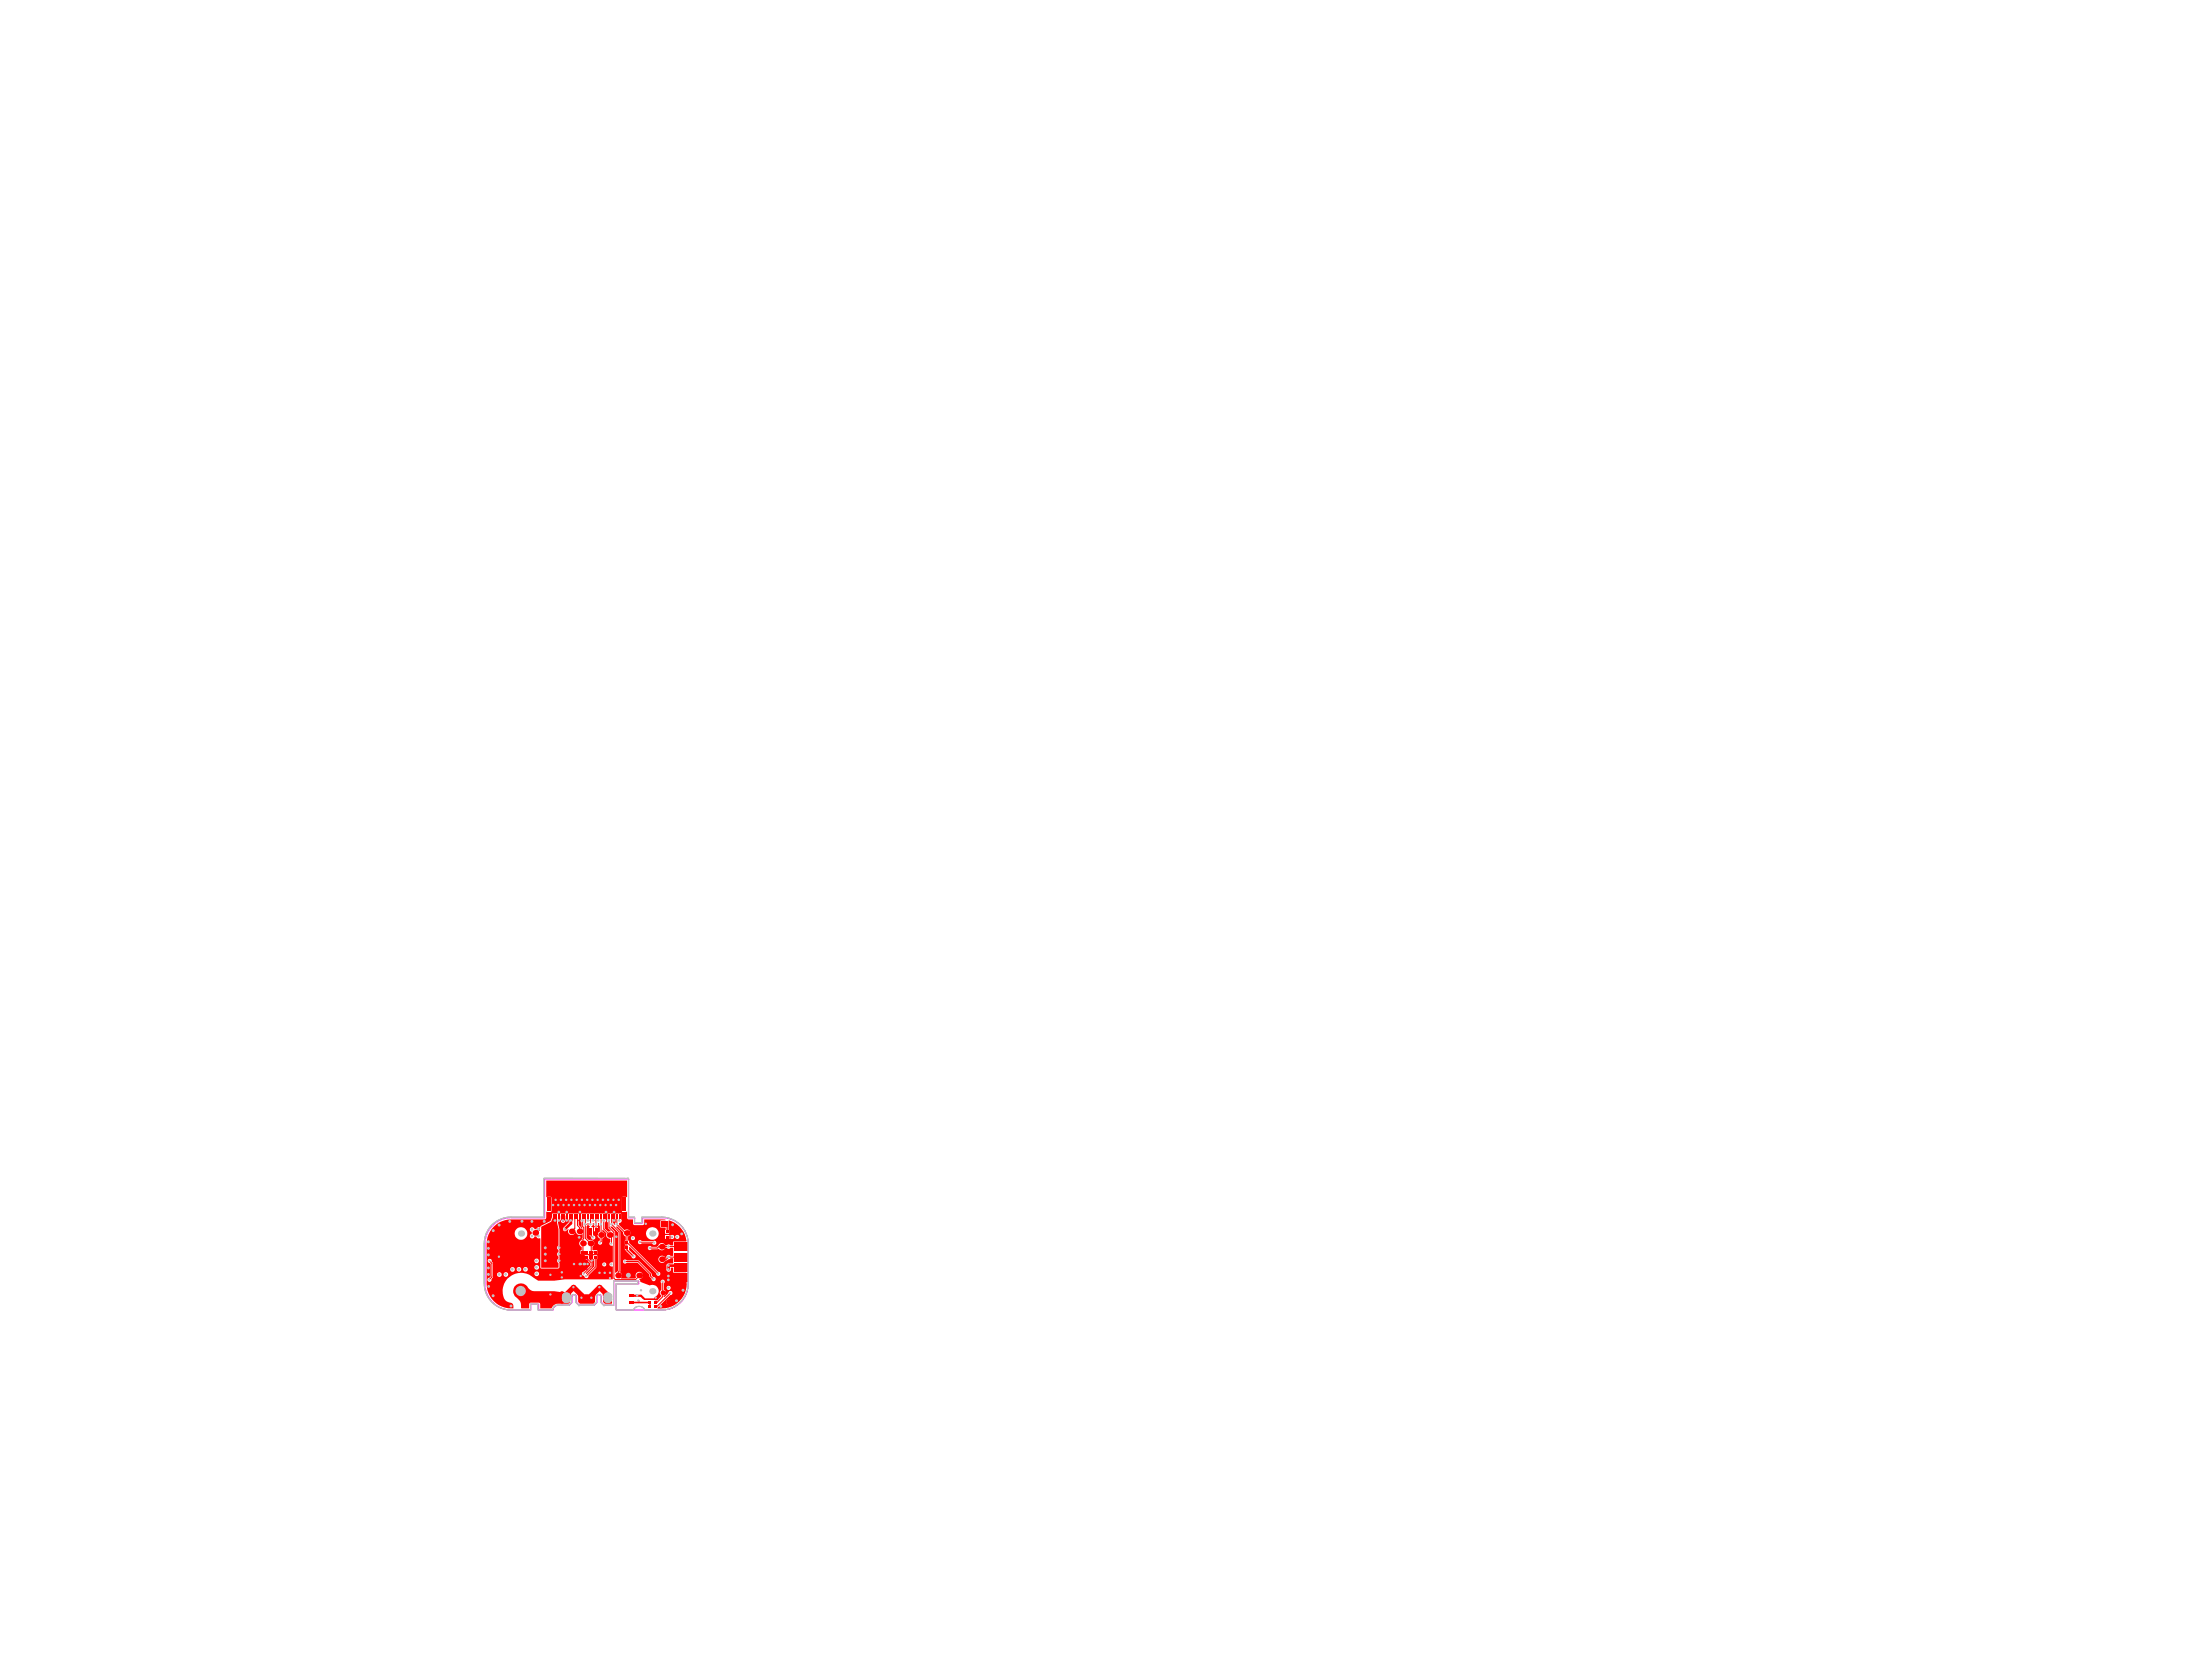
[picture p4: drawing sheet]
<svg xmlns="http://www.w3.org/2000/svg" width="269mm" height="206mm" viewBox="0 0 269 206" stroke-linecap="round" stroke-linejoin="round" font-family="sans-serif">
<path d="M60.4 150.3a3.4 3.4 0 0 1 2.3-1l4.1 .1v-4.8h10.3v4.8h.8v.7h.9v-.7l2.4-.1a3.3 3.3 0 0 1 3.3 3.3v4.9a3.2 3.2 0 0 1-3.3 3.2h-2a.82 .82 0 0 0-1.5 0h-2.1v-3.1l2.7-.1v-.3h-3v3h-1.2l-.4-.4 .1-.7a.26 .26 0 0 0-.3-.3 .26 .26 0 0 0-.3 .3v.7l-.3 .4h-1.9l-.3-.4v-.7a.26 .26 0 0 0-.3-.3 .26 .26 0 0 0-.2 .3v.7l-.4 .4h-1.4a.72 .72 0 0 0-.6 .5h-1.7l-.1-.7h-.9v.7h-2.4a3.2 3.2 0 0 1-3.3-3.2v-4.9a3.2 3.2 0 0 1 1-2.3z" fill="none" stroke="#c0c0c0" stroke-width=".12"/>
<g fill="none" stroke="#f0f" stroke-width=".12">
<path d="M60.6 153.6h1.4v1.3h-1.4zM62.7 152.9h2v2.1h-2zM62.8 149.4a3.2 3.2 0 0 0-3.3 3.2v4.9a3.2 3.2 0 0 0 3.3 3.3M62.8 149.4h4.1v-4.7h10.3v4.7h.7v.7h1v-.7h2.4M70.2 159.1v.7l-.3 .4h-1.4a.64 .64 0 0 0-.6 .5h-1.8v-.7h-.9v.7h-2.4M70.5 158.8l-.2 .1-.1 .2M70.5 158.8l.1 .1 .2 .2M70.5 158.8a.28 .28 0 0 1 .3 .3M70.7 154.4h1.4v1.4h-1.4zM70.8 159.1v.7l.3 .4h1.8l.4-.4-.1-.7M73.5 158.8l.2 .1 .1 .2M73.5 158.8l-.1 .1-.2 .2"/>
<path d="M73.5 158.8l-.2 .1-.1 .2M73.5 158.8a.28 .28 0 0 1 .3 .3M73.8 159.1v.7l.4 .4h1.1v-3h3.1v.3h-2.7v3.2h5.6M81.3 149.4a3.2 3.2 0 0 1 3.2 3.2v4.9a3.2 3.2 0 0 1-3.2 3.3"/>
<circle cx="61.4" cy="154.4" r=".26"/>
<circle cx="71.3" cy="154.9" r=".26"/>
</g>
<g fill="#f00">
<path d="M74.9 150.5h.2l.8 .7v4.7l-.3 .3-.1-.1v-4.9z"/>
<path d="M74 158.8h1.1v1.2h-.9l-.2-.2z"/>
<path d="M70.9 158.8h2.2l-.1 1-.2 .2h-1.6l-.2-.2z"/>
<path d="M63.2 157.9a.98 .98 0 0 1 1.6 .1 .95 .95 0 0 0 .8 .4h2.4l2.1 .3-.1 .4v.7l-.2 .2h-1.3a.85 .85 0 0 0-.8 .5h-1.4v-.5l-.2-.2-1 .1-.1 .1v.5h-1a1.49 1.49 0 0 0-.8-1.5 1.05 1.05 0 0 1 0-1.1z"/>
<path d="M66.4 150.5l1.3-.6 .2-.6h.5v.8l.2 .7v2a.28 .28 0 0 0-.2 .3 .28 .28 0 0 0 .2 .3v.2a.28 .28 0 0 0-.2 .3 .28 .28 0 0 0 .2 .3v.2a.28 .28 0 0 0-.2 .3 .28 .28 0 0 0 .2 .3l-.1 .6h-2.1z"/>
<path d="M60.6 150.5a3 3 0 0 1 2.2-.9h4.1h.1l.1-.9h.5l.1-.1v-1.7h-.1h-.5v-2h9.9v2h-.6l-.1 1.7 .1 .1h.6v.8l.2 .1h.5l.1 .7h1.1l.2-.2v-.5h2.5l.1 .1h-.6v.9h.6l-.1 .8h.5v-1.6a2.48 2.48 0 0 1 1.8 1.3l.3 .8v.4h-1.6v.5h-.3l-.2-.1-.3 .1h-.2a.47 .47 0 0 0-.4-.3 .47 .47 0 0 0-.4 .4l-.2 .1h-.6a.25 .25 0 0 0-.4 0 .25 .25 0 0 0 0 .3 .25 .25 0 0 0 .4 0l.9-.1a.45 .45 0 0 0 .8-.1l.4 .1 .2-.1h.3v1h-.3a.27 .27 0 0 0-.3-.1 .27 .27 0 0 0-.2 .3l-.1 .1a.45 .45 0 0 0-.7-.3 .45 .45 0 0 0 0 .8 .45 .45 0 0 0 .7-.2l.2-.1 .4-.2h.3v.6h-.5l-.2 .1-.1 .6a.28 .28 0 0 0 .3 .4 .28 .28 0 0 0 .2-.4v-.2h.3v.7h1.6l.1 1.3a2.98 2.98 0 0 1-2.2 2.9l-.9 .2h-.5v-.1l1.6-1.6a.26 .26 0 0 0 .3-.3 .26 .26 0 0 0-.3-.2 .26 .26 0 0 0-.3 .3l-.4 .5-.1-.2a.38 .38 0 0 0 .3-.4 .38 .38 0 0 0-.3-.3v-.8a.26 .26 0 0 0 0-.4 .26 .26 0 0 0-.3 0 .26 .26 0 0 0 0 .4v.8l-.1 .1a.37 .37 0 0 0 .1 .6l-.5 .6-.4-.1v-.3a.77 .77 0 0 0 .5-1.1 .77 .77 0 0 0-1-.4l-1.2-.4-.1-.3a.44 .44 0 0 0 .4-.6 .44 .44 0 0 0-.6-.3 .44 .44 0 0 0-.2 .6l-.2 .2h-1.7v-.1l.1-.2v-.2l-.2-.3v-5l-.5-.5 .1-.1h.1l.7 .7 .1 .3 .2 .2-.1 1 .4 .1h-.1h-.3v.5l.8 .9a.25 .25 0 0 0 .3 .2 .25 .25 0 0 0 .2-.2 .25 .25 0 0 0-.2-.3l-.6-.5v-.4h.1l3.2 3.3a.26 .26 0 0 0 .3 .3 .26 .26 0 0 0 .3-.3 .26 .26 0 0 0-.3-.2l-3.6-3.6v-.3h-.1v-.5a.45 .45 0 0 0 .2-.6 .45 .45 0 0 0-.6-.1l-.7-.7v-.2a.33 .33 0 0 0 .2-.5v-.7h-.7l.1 1.1-.2 .3-.2-.3 .1-1.1h-.7v.7l-.1 .2 .1 .2v.7l.4 .3-.1 .1h-.2l-.5-.3v-.8l.2-.2-.1-.2v-.7h-3v.7l-.1 .2 .2 .2v.8l-.4-.5 .1-1.4h-1.4v.7l.1 .4-.6 .6a.25 .25 0 0 0 0 .4 .25 .25 0 0 0 .3 0l.2-.2 .1 .1a.45 .45 0 0 0 .2 .6 .45 .45 0 0 0 .6-.4l.1 .1a.46 .46 0 0 0 .7 .2l.1 .1v.4l-.1 .3a.43 .43 0 0 0-.3 .4 .43 .43 0 0 0 .3 .4v.4h-.1v.5h2v-.5h-.6v-.4l.1-.1a.45 .45 0 0 0 .1-.6 .45 .45 0 0 0-.6-.1l-.3-.3v-1.4l.1-.2v-.2h.1l.1 .3 .1 .1-.1 .1v1h.1l.2 .3a.25 .25 0 0 0 .2 .2 .25 .25 0 0 0 .3-.2 .25 .25 0 0 0-.3-.3v-1h-.2l.2-.3v-.2h.1v.2l.1 .2v.1h-.1v.5h.5v-.5h-.1v-.2l.1-.3h.1l.1 .4v.6a.44 .44 0 0 0-.3 .4 .44 .44 0 0 0 .3 .5v.2a.26 .26 0 0 0-.2 .4 .26 .26 0 0 0 .3 .1 .26 .26 0 0 0 .2-.3 .61 .61 0 0 1 .3-.6v-.4l-.3-.3v-.2h.1l.5 .4a.49 .49 0 0 0 .4 .7l-.1 .7 .2 .1 .2 .1v2a.26 .26 0 0 0-.4 .2 .26 .26 0 0 0 .4 .3v1.6h-5.9l-1.3 .1h-1.9l-.6-.3a2.23 2.23 0 0 0-3-.1 2.23 2.23 0 0 0-.4 2.9l.7 .3a.54 .54 0 0 1 .2 .6 3 3 0 0 1-3.3-3l.1-5.3a2.95 2.95 0 0 1 .8-1.7zM68.7 148.9l.1 .7a.42 .42 0 0 0 .4 .4l.3-.4v-.7zM65.1 150.7l-.1 .2 .1 .2a.2 .2 0 0 1 .2 .2 .2 .2 0 0 1-.2 .2 .29 .29 0 0 0 .1 .4 .29 .29 0 0 0 .4-.2h.2a.38 .38 0 0 0 .5 .3l.1 3.6 2.1 .1 .2-.2-.1-.6a.24 .24 0 0 1-.1-.2 .24 .24 0 0 1 .2-.3v-.3a.24 .24 0 0 1-.2-.2 .24 .24 0 0 1 .2-.3v-.2a.28 .28 0 0 1-.2-.3 .28 .28 0 0 1 .2-.3v-2l-.2-1v-.9h-.7v.4l-.2 .5-1.2 .6-.1 .2h-.3a.31 .31 0 0 1-.3 .2 .31 .31 0 0 1-.3-.2zM81.6 151.5v.5h.7a.25 .25 0 0 0 .4 0 .25 .25 0 0 0 0-.4 .25 .25 0 0 0-.4 0zM82.9 151.8a.25 .25 0 0 0 .5 0 .25 .25 0 0 0-.5 0zM79.3 151.4a.8 .8 0 0 0 1.6 0 .8 .8 0 0 0-1.6 0zM63.2 151.4a.78 .78 0 0 0 1.5 0 .78 .78 0 0 0-1.5 0zM77.4 151.9a.3 .3 0 0 0 .6 0 .3 .3 0 0 0-.6 0zM78.4 152.2a.25 .25 0 0 0 0 .4 .25 .25 0 0 0 .4 0h1.3a.25 .25 0 0 0 .3 .1 .25 .25 0 0 0 .1-.3 .25 .25 0 0 0-.3-.1h-1.4l-.2-.1zM65.6 154.7a.3 .3 0 0 0 .6 0 .3 .3 0 0 0-.6 0zM73.9 155.2a.26 .26 0 0 0 .5 0 .26 .26 0 0 0-.5 0zM65.6 155.5a.3 .3 0 0 0 .6 0 .3 .3 0 0 0-.6 0zM64.2 155.8a.3 .3 0 0 0 .6 0 .3 .3 0 0 0-.6 0zM63.4 155.8a.3 .3 0 0 0 .6 0 .3 .3 0 0 0-.6 0zM62.6 155.8a.3 .3 0 0 0 .6 0 .3 .3 0 0 0-.6 0zM71.8 154v.5h.1l.5 .5v.3l-.7 .7a.28 .28 0 0 0-.3 .3 .28 .28 0 0 0 .3 .3 .26 .26 0 0 0 .3 .2 .26 .26 0 0 0 .2-.3l1-1v-1h.1v-.5h-.5v.5h.1v.9l-.9 .9-.1-.1 .8-.8v-.5l-.4-.4v-.5zM65.6 156.3a.3 .3 0 0 0 .6 0 .3 .3 0 0 0-.6 0zM61.8 156.4a.3 .3 0 0 0 .6 0 .3 .3 0 0 0-.6 0zM61 156.4a.3 .3 0 0 0 .6 0 .3 .3 0 0 0-.6 0zM59.9 154.5v.3l.3 .3v1.5l-.1 .2a.25 .25 0 0 0-.3 .3 .25 .25 0 0 0 .3 .2 .25 .25 0 0 0 .2-.3l.2-.2v-1.8l-.1-.2-.1-.3h-.2zM76.5 154.6a.26 .26 0 0 0 .1 .4 .26 .26 0 0 0 .3-.1h1.4l1.4 1.5v.2l.3 .3a.25 .25 0 0 0 .2 .3 .25 .25 0 0 0 .3-.3 .25 .25 0 0 0-.3-.2l-.2-.2-.1-.3-1.5-1.5h-1.5l-.2-.2zM81.8 158a.26 .26 0 0 0 .5 0 .26 .26 0 0 0-.5 0z"/>
</g>
<g fill="none" stroke="#f00" stroke-width=".12">
<path d="M60.1 154.7l.3 .3v1.7l-.3 .3M70.6 149.3v1.4l-.4 .4M70.9 149.8h.1M70.9 149.3v1.1l.2 .2v.5M71.5 149.3v1.2l.2 .1-.1 3M71.5 153.6h.5M71.9 150.2h.1M71.9 149.3v2.6l.7 .8v.9h.5M72 154.3v.1l.6 .5v.5l-.9 .9M72.2 149.8h.1M72.2 149.3v.5M72.5 149.3v.9"/>
<path d="M72.5 150.8v.8l.3 .3M72.8 149.8h.1M72.8 149.3v.5M73.1 154.3v1.2l-1.1 1.1M73.1 149.3l.1 1.5M73.2 150.2h-.1M73.8 151.5h.1M73.8 149.3v3.1l-.1 .1M74.1 149.3v1.5l1 1v.8M74.7 149.3v1.3l.7 .6v5.7l.1 .1h2.5l.5-.4M75.1 149.3v.9l.9 .9v4.9l-.1 .1v.4M75.7 149.3v.9l1.2 1.3"/>
<path d="M76 149.3v.5M76.7 154.8h1.6l1.5 1.5v.3l.4 .4M77 151.5v1l3.8 3.8M78.6 152.4h1.6l.1 .1M83.5 153h-2.6l-.2 .1h-.9M83.5 154.3h-1.4l-.3 .2h-.5"/>
</g>
<path d="M66.1 150.9h.1M66.1 150.9l-.4 .4M69 149.2v.3M69.1 149.3v.5M69.2 149.2v.3M69.2 149.5l-.1 .1-.1-.1M70.1 149.8v.3l-.8 .7M83.3 155.3h-1.2v.5" fill="none" stroke="#f00" stroke-width=".33"/>
<path d="M68 149.3v.3l.1 .2 .2-.2v-.3M68.6 148.7v1.1M69.6 148.7v1.1M69.9 149.3v.3l.2 .2 .1-.2v-.3M71.2 148.7v.6M73.5 149.3v.5M74.4 148.7v.6M75.4 148.7v1.1M81.4 157.3v1.8l-.8 .7h-.2M82.3 158.7l-1.7 1.6h-.2M83.3 155.3l.2 .2" fill="none" stroke="#f00" stroke-width=".13"/>
<path d="M70.1 149.8h.1M77 153.1v.3l.8 .8M77.5 159.8h.1M79.3 150.2h.7M79.8 159.8v.5M81.9 150.2v1M82.1 157.1h1.4M82.1 156.6h1.4M82.5 151.8h-.6" fill="none" stroke="#f00" stroke-width=".16"/>
<path d="M77.6 159.8h2.2M78.4 159.6v.2M80.5 159.3l-.1 .1h-1.3l-.1-.1" fill="none" stroke="#f00" stroke-width=".2"/>
<path d="M69 158.7v.9M69.5 159.2v-.3l.9-.9 1 .9v.4M74.6 159.2v-.3l-1-.9-1 .9v.4" fill="none" stroke="#f00" stroke-width=".64"/>
<path d="M77.5 159h1.2l.3 .3" fill="none" stroke="#f00" stroke-width=".26"/>
<g fill="#f00">
<path d="M67.2 146.9h.4v1.7h-.4z" fill-rule="evenodd"/>
<path d="M76.4 146.9h.4v1.7h-.4z" fill-rule="evenodd"/>
</g>
<circle cx="64" cy="158.4" r=".7" fill="none" stroke="#f00" stroke-width=".33"/>
<g fill="#c0c0c0">
<circle cx="61.2" cy="154.2" r=".14"/>
<circle cx="71.1" cy="151.8" r=".17"/>
<circle cx="72.1" cy="155.1" r=".15"/>
<circle cx="71.6" cy="156.3" r=".15"/>
<circle cx="72" cy="156.6" r=".14"/>
<circle cx="78.4" cy="159.6" r=".15"/>
<circle cx="78.7" cy="158.3" r=".15"/>
<circle cx="78.2" cy="159" r=".15"/>
<circle cx="64.1" cy="149.9" r=".18"/>
<circle cx="62.6" cy="149.9" r=".18"/>
<circle cx="61.3" cy="150.3" r=".18"/>
<circle cx="80.2" cy="156.9" r=".15"/>
<circle cx="80.5" cy="159.2" r=".14"/>
<circle cx="73.6" cy="156.2" r=".15"/>
<circle cx="74.1" cy="155.1" r=".15"/>
<circle cx="71.8" cy="150.2" r=".16"/>
<circle cx="70" cy="149.8" r=".16"/>
<circle cx="69.6" cy="149.8" r=".16"/>
<circle cx="73.1" cy="150.2" r=".16"/>
<circle cx="73.4" cy="149.8" r=".16"/>
<circle cx="74.1" cy="149.8" r=".16"/>
<circle cx="72.8" cy="149.8" r=".16"/>
<circle cx="72.5" cy="150.2" r=".16"/>
<circle cx="71.5" cy="149.8" r=".16"/>
<circle cx="72.1" cy="149.8" r=".16"/>
<circle cx="73.8" cy="150.2" r=".16"/>
<circle cx="69.3" cy="150.8" r=".14"/>
<circle cx="69.1" cy="149.8" r=".16"/>
<circle cx="68.6" cy="149.8" r=".16"/>
<circle cx="68.1" cy="149.8" r=".16"/>
<circle cx="82.1" cy="159.8" r=".31"/>
<circle cx="61.4" cy="159.8" r=".18"/>
<circle cx="60.5" cy="151" r=".18"/>
<circle cx="78.5" cy="152.4" r=".14"/>
<circle cx="76.7" cy="154.8" r=".15"/>
<circle cx="60" cy="157" r=".14"/>
<circle cx="60.1" cy="154.7" r=".14"/>
<circle cx="59.9" cy="156.4" r=".18"/>
<circle cx="59.9" cy="155.6" r=".17"/>
<circle cx="62.1" cy="156.4" r=".17"/>
<circle cx="63.7" cy="155.7" r=".18"/>
<circle cx="62.9" cy="155.7" r=".18"/>
<circle cx="64.5" cy="155.7" r=".18"/>
<circle cx="65.3" cy="150.9" r=".18"/>
<circle cx="65.3" cy="151.7" r=".17"/>
<circle cx="68.6" cy="153.9" r=".18"/>
<circle cx="68.6" cy="153.1" r=".18"/>
<circle cx="68.6" cy="154.7" r=".18"/>
<circle cx="67.6" cy="158.8" r=".14"/>
<circle cx="82" cy="156.6" r=".16"/>
<circle cx="82" cy="155.3" r=".16"/>
<circle cx="71.2" cy="148.7" r=".16"/>
<circle cx="74.7" cy="149.8" r=".17"/>
<circle cx="75" cy="150.2" r=".16"/>
<circle cx="75.4" cy="149.8" r=".16"/>
<circle cx="74.4" cy="148.7" r=".16"/>
<circle cx="69.6" cy="148.7" r=".16"/>
<circle cx="68.6" cy="148.7" r=".16"/>
<circle cx="75.4" cy="148.7" r=".16"/>
<circle cx="74.2" cy="156.2" r=".15"/>
<circle cx="74.9" cy="156.2" r=".14"/>
<circle cx="66.9" cy="153.9" r=".18"/>
<circle cx="74.9" cy="156.8" r=".14"/>
<circle cx="63.9" cy="158.4" r=".63"/>
<circle cx="75" cy="155.1" r=".15"/>
<circle cx="82" cy="154.2" r=".16"/>
<circle cx="82" cy="155.8" r=".16"/>
<circle cx="82" cy="157" r=".16"/>
<circle cx="82" cy="152.9" r=".16"/>
<circle cx="80.8" cy="156.3" r=".15"/>
<circle cx="76" cy="149.8" r=".16"/>
<circle cx="75.7" cy="150.2" r=".16"/>
<circle cx="59.9" cy="153.2" r=".18"/>
<circle cx="59.9" cy="154" r=".18"/>
<circle cx="59.9" cy="152.4" r=".18"/>
<circle cx="75.7" cy="151.8" r=".16"/>
<circle cx="75" cy="152.6" r=".14"/>
<circle cx="77.1" cy="156.5" r=".3"/>
<circle cx="78.4" cy="156.5" r=".3"/>
<circle cx="75.9" cy="156.5" r=".31"/>
<circle cx="77.7" cy="154.2" r=".15"/>
<circle cx="77.7" cy="151.9" r=".14"/>
<circle cx="66.1" cy="151.7" r=".17"/>
<circle cx="66.1" cy="150.9" r=".18"/>
<circle cx="65.8" cy="155.5" r=".18"/>
<circle cx="65.8" cy="154.7" r=".18"/>
<circle cx="65.9" cy="156.3" r=".18"/>
<circle cx="81.3" cy="157.3" r=".15"/>
<circle cx="79.7" cy="153.1" r=".15"/>
<circle cx="80.3" cy="152.5" r=".14"/>
<circle cx="61.3" cy="156.4" r=".18"/>
<circle cx="79.3" cy="150.2" r=".15"/>
<circle cx="82.5" cy="151.8" r=".14"/>
<circle cx="83.1" cy="151.8" r=".15"/>
<circle cx="82" cy="158" r=".15"/>
<circle cx="82.3" cy="158.6" r=".14"/>
<circle cx="72.6" cy="159.2" r=".15"/>
<circle cx="67.6" cy="156.4" r=".15"/>
<circle cx="71.4" cy="159.2" r=".14"/>
<circle cx="73.6" cy="157.9" r=".15"/>
<circle cx="70.4" cy="158" r=".14"/>
<circle cx="73.6" cy="152.5" r=".14"/>
<circle cx="72.8" cy="151.8" r=".15"/>
<circle cx="66.9" cy="154.7" r=".18"/>
<circle cx="66.9" cy="153.1" r=".18"/>
<circle cx="72.7" cy="154.7" r=".14"/>
<circle cx="69" cy="156.7" r=".14"/>
<circle cx="71.3" cy="156.6" r=".14"/>
<circle cx="60" cy="157.9" r=".18"/>
<circle cx="60.5" cy="159" r=".18"/>
<circle cx="65.3" cy="149.9" r=".18"/>
<circle cx="66.8" cy="149.9" r=".18"/>
<circle cx="62.7" cy="160.3" r=".18"/>
<circle cx="82.6" cy="150.3" r=".18"/>
<circle cx="83.7" cy="151.4" r=".18"/>
<circle cx="83.8" cy="158.3" r=".18"/>
<circle cx="83" cy="159.6" r=".18"/>
<circle cx="81.1" cy="160.3" r=".18"/>
<circle cx="69" cy="156.1" r=".15"/>
<circle cx="70.5" cy="155.1" r=".15"/>
<circle cx="67.9" cy="147.9" r=".15"/>
<circle cx="68.2" cy="147.2" r=".14"/>
<circle cx="68.5" cy="147.9" r=".15"/>
<circle cx="68.9" cy="147.2" r=".15"/>
<circle cx="69.2" cy="147.9" r=".14"/>
<circle cx="69.5" cy="147.2" r=".15"/>
<circle cx="69.8" cy="147.9" r=".15"/>
<circle cx="70.1" cy="147.2" r=".14"/>
<circle cx="70.5" cy="147.9" r=".15"/>
<circle cx="70.8" cy="147.2" r=".15"/>
<circle cx="71.1" cy="147.9" r=".15"/>
<circle cx="71.4" cy="147.2" r=".14"/>
<circle cx="71.8" cy="147.9" r=".15"/>
<circle cx="72.1" cy="147.2" r=".15"/>
<circle cx="72.4" cy="147.9" r=".14"/>
<circle cx="72.7" cy="147.2" r=".15"/>
<circle cx="73" cy="147.9" r=".15"/>
<circle cx="73.4" cy="147.2" r=".14"/>
<circle cx="73.7" cy="147.9" r=".15"/>
<circle cx="74" cy="147.2" r=".15"/>
<circle cx="74.3" cy="147.9" r=".14"/>
<circle cx="74.7" cy="147.2" r=".15"/>
<circle cx="75" cy="147.9" r=".15"/>
<circle cx="75.3" cy="147.2" r=".14"/>
<circle cx="75.6" cy="147.9" r=".15"/>
<circle cx="75.9" cy="147.2" r=".15"/>
<circle cx="71.7" cy="155.1" r=".16"/>
<circle cx="71.2" cy="155.1" r=".16"/>
<circle cx="64" cy="151.4" r=".38"/>
<circle cx="69.5" cy="159.4" r=".48"/>
<circle cx="69.5" cy="159.1" r=".48"/>
<circle cx="74.6" cy="159.1" r=".48"/>
<circle cx="74.6" cy="159.4" r=".48"/>
<circle cx="80.1" cy="158.4" r=".38"/>
<circle cx="80.1" cy="151.4" r=".38"/>
</g>
<g fill="#c0c0c0">
<path d="M69 159.1l.5-.5 .4 .5v.3l-.4 .5-.5-.5z" fill-rule="evenodd"/>
<path d="M74.1 159.1l.5-.5 .4 .5v.3l-.4 .5-.5-.5z" fill-rule="evenodd"/>
</g>
<g fill="#f00">
<path d="M67.9 149h.2v.5h-.2z" fill-rule="evenodd"/>
<path d="M69.2 149h.2v.5h-.2z" fill-rule="evenodd"/>
<path d="M68.8 149h.3v.5h-.3z" fill-rule="evenodd"/>
<path d="M68.5 149h.2v.5h-.2z" fill-rule="evenodd"/>
<path d="M70.4 149h.3v.5h-.3z" fill-rule="evenodd"/>
<path d="M70.1 149h.3v.5h-.3z" fill-rule="evenodd"/>
<path d="M69.8 149h.2v.5h-.2z" fill-rule="evenodd"/>
<path d="M71.3 154.1h.4v.3h-.4z" fill-rule="evenodd"/>
<path d="M71.3 153.5h.4v.3h-.4z" fill-rule="evenodd"/>
<path d="M71.7 149h.3v.5h-.3z" fill-rule="evenodd"/>
<path d="M71.4 149h.2v.5h-.2z" fill-rule="evenodd"/>
<path d="M71.1 149h.2v.5h-.2z" fill-rule="evenodd"/>
<path d="M72.4 154.1h.4v.3h-.4z" fill-rule="evenodd"/>
<path d="M72.9 154.1h.3v.3h-.3z" fill-rule="evenodd"/>
<path d="M72.4 153.5h.4v.3h-.4z" fill-rule="evenodd"/>
<path d="M72.9 153.5h.3v.3h-.3z" fill-rule="evenodd"/>
<path d="M73 150.7h.3v.3h-.3z" fill-rule="evenodd"/>
<path d="M72.4 150.7h.3v.3h-.3z" fill-rule="evenodd"/>
<path d="M73 149h.3v.5h-.3z" fill-rule="evenodd"/>
<path d="M72.7 149h.2v.5h-.2z" fill-rule="evenodd"/>
<path d="M72.4 149h.2v.5h-.2z" fill-rule="evenodd"/>
<path d="M74.3 149h.2v.5h-.2z" fill-rule="evenodd"/>
<path d="M74 149h.2v.5h-.2z" fill-rule="evenodd"/>
<path d="M73.7 149h.2v.5h-.2z" fill-rule="evenodd"/>
<path d="M75.6 149h.2v.5h-.2z" fill-rule="evenodd"/>
<path d="M75.3 149h.2v.5h-.2z" fill-rule="evenodd"/>
<path d="M75 149h.2v.5h-.2z" fill-rule="evenodd"/>
<path d="M76.8 152.9h.3v.3h-.3z" fill-rule="evenodd"/>
<path d="M76.8 152.3h.3v.3h-.3z" fill-rule="evenodd"/>
<path d="M80.3 159.7h.2v.3h-.2z" fill-rule="evenodd"/>
<path d="M81.7 151.6h.4v.3h-.4z" fill-rule="evenodd"/>
<path d="M81.7 151h.4v.3h-.4z" fill-rule="evenodd"/>
<path d="M72.4 151.1h.3v.4h-.3z" fill-rule="evenodd"/>
<path d="M73 151.1h.3v.4h-.3z" fill-rule="evenodd"/>
<path d="M80.3 160.2h.2v.3h-.2z" fill-rule="evenodd"/>
<path d="M71.9 154.1h.3v.3h-.3z" fill-rule="evenodd"/>
<path d="M69.4 154.1h.8v1h-.8z" fill-rule="evenodd"/>
<path d="M71.9 153.5h.3v.3h-.3z" fill-rule="evenodd"/>
<path d="M69.4 152.7h.8v1.1h-.8z" fill-rule="evenodd"/>
<path d="M72.1 149h.2v.5h-.2z" fill-rule="evenodd"/>
<path d="M70.8 149h.2v.5h-.2z" fill-rule="evenodd"/>
<path d="M69.5 149h.2v.5h-.2z" fill-rule="evenodd"/>
<path d="M68.2 149h.2v.5h-.2z" fill-rule="evenodd"/>
<path d="M77.2 159.7h.6v.2h-.6z" fill-rule="evenodd"/>
<path d="M77.2 158.9h.6v.2h-.6z" fill-rule="evenodd"/>
<path d="M75.9 149h.3v.5h-.3z" fill-rule="evenodd"/>
<path d="M74.6 149h.3v.5h-.3z" fill-rule="evenodd"/>
<path d="M73.3 149h.3v.5h-.3z" fill-rule="evenodd"/>
<path d="M79.6 159.7h.3v.3h-.3z" fill-rule="evenodd"/>
<path d="M79.6 160.2h.3v.3h-.3z" fill-rule="evenodd"/>
<path d="M81.2 149.8h.8v.7h-.8z" fill-rule="evenodd"/>
<path d="M79.6 149.8h.9v.7h-.9z" fill-rule="evenodd"/>
<path d="M67.4 154.1h.8v1h-.8z" fill-rule="evenodd"/>
<path d="M67.4 152.7h.8v1.1h-.8z" fill-rule="evenodd"/>
<path d="M82.7 155h1.6v1.1h-1.6z" fill-rule="evenodd"/>
<path d="M82.7 153.7h1.6v1.1h-1.6z" fill-rule="evenodd"/>
<path d="M82.7 152.4h1.6v1.1h-1.6z" fill-rule="evenodd"/>
<path d="M82.7 156.3h1.6v1h-1.6z" fill-rule="evenodd"/>
</g>
<g fill="#f00">
<circle cx="82.1" cy="159.8" r=".35"/>
<circle cx="70.2" cy="151.1" r=".35"/>
<circle cx="71.6" cy="152.6" r=".35"/>
<circle cx="72.5" cy="152.6" r=".35"/>
<circle cx="61.5" cy="159.8" r=".35"/>
<circle cx="67" cy="152.3" r=".35"/>
<circle cx="81.4" cy="158.6" r=".29"/>
<circle cx="81.3" cy="154.5" r=".35"/>
<circle cx="65.7" cy="151.3" r=".35"/>
<circle cx="71.1" cy="151.1" r=".35"/>
<circle cx="75.9" cy="156.5" r=".35"/>
<circle cx="76.9" cy="151.3" r=".35"/>
<circle cx="74.8" cy="151.5" r=".35"/>
<circle cx="73.8" cy="151.5" r=".35"/>
<circle cx="81.2" cy="153" r=".35"/>
<circle cx="78.5" cy="156.5" r=".35"/>
</g>
<path d="M60.4 150.3a3.4 3.4 0 0 1 2.3-1l4.1 .1v-4.8h10.3v4.8h.8v.7h.9v-.7l2.4-.1a3.3 3.3 0 0 1 3.3 3.3v4.9a3.2 3.2 0 0 1-3.3 3.2h-2a.82 .82 0 0 0-1.5 0h-2.1v-3.1l2.7-.1v-.3h-3v3h-1.2l-.4-.4 .1-.7a.26 .26 0 0 0-.3-.3 .26 .26 0 0 0-.3 .3v.7l-.3 .4h-1.9l-.3-.4v-.7a.26 .26 0 0 0-.3-.3 .26 .26 0 0 0-.2 .3v.7l-.4 .4h-1.4a.72 .72 0 0 0-.6 .5h-1.7l-.1-.7h-.9v.7h-2.4a3.2 3.2 0 0 1-3.3-3.2v-4.9a3.2 3.2 0 0 1 1-2.3z" fill="none" stroke="#c0c0c0" stroke-width=".12"/>
</svg>
